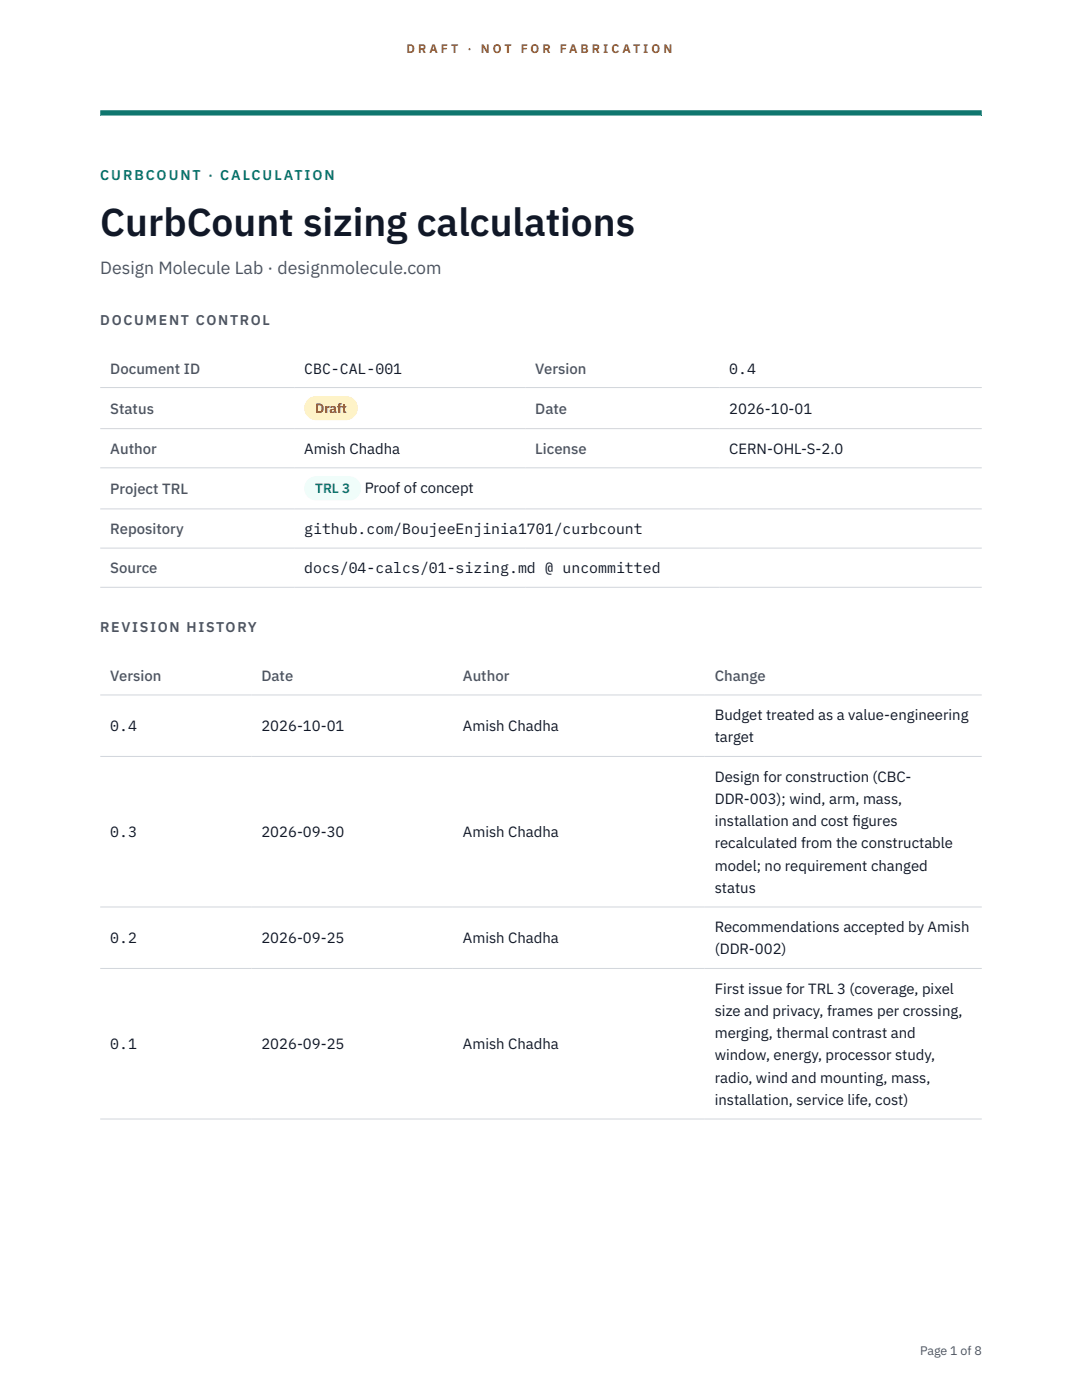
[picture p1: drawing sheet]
<svg xmlns="http://www.w3.org/2000/svg" width="216mm" height="279mm" viewBox="0 0 216 279" stroke-linecap="round" stroke-linejoin="round" font-family="sans-serif">
<defs><g id="words">
<text font-size="7.8" fill="#111827" x="20" y="47.1">CurbCount sizing calculations</text>
<text font-size="3.5" fill="#4b5563" x="20" y="54.6">Design Molecule Lab · designmolecule.com</text>
<g font-size="3" fill="#4b5563">
<text x="22" y="74.5">Document ID</text>
<text x="106.8" y="74.5">Version</text>
<text x="22" y="82.6">Status</text>
<text x="106.8" y="82.6">Date</text>
<text x="22" y="90.6">Author</text>
<text x="106.8" y="90.6">License</text>
<text x="22" y="98.6">Project TRL</text>
<text x="22" y="106.6">Repository</text>
<text x="22" y="114.4">Source</text>
<text x="22" y="135.9">Version</text>
<text x="52.2" y="135.9">Date</text>
<text x="92.4" y="135.9">Author</text>
<text x="142.6" y="135.9">Change</text>
</g>
<g font-size="3" fill="#111827">
<text x="60.7" y="74.5">CBC-CAL-001</text>
<text x="145.5" y="74.5">0.4</text>
<text x="145.5" y="82.6">2026-10-01</text>
<text x="60.7" y="90.6">Amish Chadha</text>
<text x="145.5" y="90.6">CERN-OHL-S-2.0</text>
<text x="72.8" y="98.5">Proof of concept</text>
<text x="60.7" y="106.6">github.com/BoujeeEnjinia1701/curbcount</text>
<text x="60.7" y="114.4">docs/04-calcs/01-sizing.md @ uncommitted</text>
<text x="142.6" y="143.7">Budget treated as a value-engineering</text>
<text x="22" y="145.9">0.4</text>
<text x="52.2" y="145.9">2026-10-01</text>
<text x="92.4" y="145.9">Amish Chadha</text>
<text x="142.6" y="148.2">target</text>
<text x="142.6" y="156">Design for construction (CBC-</text>
<text x="142.6" y="160.4">DDR-003); wind, arm, mass,</text>
<text x="22" y="167.1">0.3</text>
<text x="52.2" y="167.1">2026-09-30</text>
<text x="92.4" y="167.1">Amish Chadha</text>
<text x="142.6" y="164.9">installation and cost f</text>
<text x="170.1" y="164.9">igures</text>
<text x="142.6" y="169.3">recalculated from the constructable</text>
<text x="142.6" y="173.8">model; no requirement changed</text>
<text x="142.6" y="178.2">status</text>
<text x="22" y="188.3">0.2</text>
<text x="52.2" y="188.3">2026-09-25</text>
<text x="92.4" y="188.3">Amish Chadha</text>
<text x="142.6" y="186">Recommendations accepted by Amish</text>
<text x="142.6" y="190.5">(DDR-002)</text>
<text x="142.6" y="198.3">First issue for TRL 3 (coverage, pixel</text>
<text x="142.6" y="202.7">size and privacy, frames per crossing,</text>
<text x="22" y="209.4">0.1</text>
<text x="52.2" y="209.4">2026-09-25</text>
<text x="92.4" y="209.4">Amish Chadha</text>
<text x="142.6" y="207.2">merging, thermal contrast and</text>
<text x="142.6" y="211.6">window, energy, processor study,</text>
<text x="142.6" y="216.1">radio, wind and mounting, mass,</text>
<text x="142.6" y="220.5">installation, service life, cost)</text>
</g>
<text font-size="2.8" fill="#0f766e" x="20" y="36">CURBCOUNT · CALCULATION</text>
<g font-size="2.8" fill="#4b5563">
<text x="20" y="64.8">DOCUMENT CONTROL</text>
<text x="20" y="126.2">REVISION HISTORY</text>
</g>
<text font-size="2.7" fill="#92400e" x="62.9" y="82.5">Draft</text>
<text font-size="2.7" fill="#0f766e" x="62.9" y="98.5">TRL 3</text>
<g font-size="2.5" fill="#b45309">
<text x="81.1" y="10.5">D R A F T</text>
<text x="93.3" y="10.5">·</text>
<text x="95.9" y="10.5">N O T</text>
<text x="103.9" y="10.5">F O R</text>
<text x="111.7" y="10.5">F A B R I C A T I O N</text>
</g>
<text font-size="2.5" fill="#4b5563" x="183.6" y="270.3">Page 1 of 8</text>
</g></defs>
<path d="M20 23.1h175.9zM20 22h175.9v1.1h-175.9z" fill-rule="evenodd" fill="#0f766e"/>
<path d="M20 77.3h175.9M20 85.5h175.9M20 93.4h175.9M20 101.6h175.9M20 109.4h175.9M20 117.2h175.9M20 138.7h175.9M20 151h175.9M20 181h175.9M20 193.3h175.9M20 223.3h175.9" fill="none" stroke="#d1d5db" stroke-width=".2"/>
<path d="M60.7 79h10.7v4.9h-10.7z" fill="#fef3c7"/>
<path d="M60.7 95.1h11.4v4.8h-11.4z" fill="#f0fdfa"/>
<use href="#words"/>
</svg>
